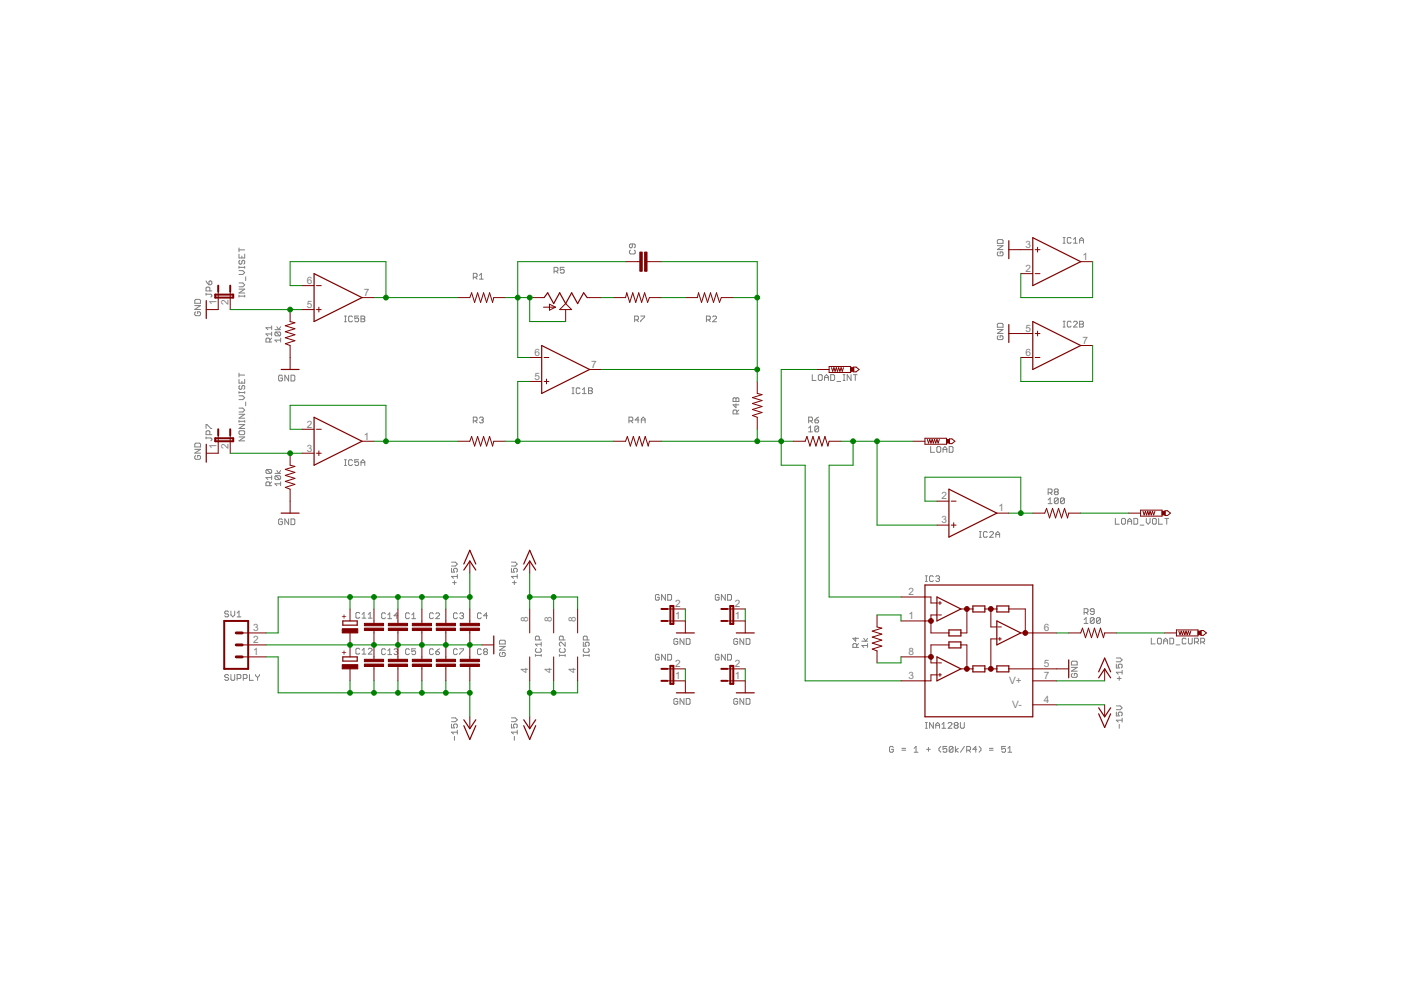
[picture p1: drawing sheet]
<svg xmlns="http://www.w3.org/2000/svg" width="297mm" height="210mm" viewBox="0 0 297 210" stroke-linecap="round" stroke-linejoin="round" font-family="sans-serif">
<defs><g id="words">
<g font-size="2.4" fill="#808080">
<text x="217.4" y="52.6">3</text>
<text x="217.4" y="57.7">2</text>
<text x="229.5" y="55.1">1</text>
<text x="45.9" y="64.6" transform="rotate(-90 45.9 64.6)">1</text>
<text x="48.5" y="64.6" transform="rotate(-90 48.5 64.6)">2</text>
<text x="65.1" y="65.3">5</text>
<text x="65.1" y="60.2">6</text>
<text x="77.1" y="62.7">7</text>
<text x="217.4" y="70.4">5</text>
<text x="113.3" y="75.4">6</text>
<text x="125.4" y="78">7</text>
<text x="217.4" y="75.4">6</text>
<text x="229.5" y="72.9">7</text>
<text x="113.3" y="80.5">5</text>
<text x="45.9" y="95.1" transform="rotate(-90 45.9 95.1)">1</text>
<text x="48.5" y="95.1" transform="rotate(-90 48.5 95.1)">2</text>
<text x="65.1" y="95.7">3</text>
<text x="65.1" y="90.7">2</text>
<text x="77.1" y="93.2">1</text>
<text x="199.6" y="105.9">2</text>
<text x="199.6" y="111">3</text>
<text x="211.7" y="108.4">1</text>
<text x="111.9" y="131.9" transform="rotate(-90 111.9 131.9)">8</text>
<text x="117" y="131.9" transform="rotate(-90 117 131.9)">8</text>
<text x="122.1" y="131.9" transform="rotate(-90 122.1 131.9)">8</text>
<text x="143.1" y="131.3">1</text>
<text x="143.1" y="128.8">2</text>
<text x="155.8" y="131.3">1</text>
<text x="155.8" y="128.8">2</text>
<text x="192.6" y="126.2">2</text>
<text x="192.6" y="131.3">1</text>
<text x="53.7" y="136.4">2</text>
<text x="53.7" y="133.8">3</text>
<text x="221.3" y="133.8">6</text>
<text x="53.7" y="138.9">1</text>
<text x="111.9" y="142.8" transform="rotate(-90 111.9 142.8)">4</text>
<text x="117" y="142.8" transform="rotate(-90 117 142.8)">4</text>
<text x="122.1" y="142.8" transform="rotate(-90 122.1 142.8)">4</text>
<text x="143.1" y="144">1</text>
<text x="143.1" y="141.5">2</text>
<text x="155.8" y="144">1</text>
<text x="155.8" y="141.5">2</text>
<text x="192.6" y="144">3</text>
<text x="192.6" y="138.9">8</text>
<text x="221.3" y="141.5">5</text>
<text x="221.3" y="144">7</text>
<text x="214" y="145.1">V+</text>
<text x="221.3" y="149.1">4</text>
<text x="214.6" y="150.2">V-</text>
</g>
<g font-size="2" fill="#800000">
<text x="73.6" y="131.2" transform="rotate(-90 73.6 131.2)">+</text>
<text x="73.6" y="138.9" transform="rotate(-90 73.6 138.9)">+</text>
</g>
</g></defs>
<g fill="none" stroke="#808080" stroke-width=".21">
<path d="M43.7 59.6l.6 .8M44.3 59.8l.4-.2 .2 .2v.4l-.2 .2h-.4zM50.7 53.9v.8h1.2v-.8M50.7 52.6v.8M50.7 56.5v.4M50.7 60h.8l.4 .4-.4 .4h-.8M50.7 57.4h.8l.4 .4-.4 .4h-.8M50.7 56.7h1.2M50.7 53h1.2M50.9 55.2l-.2 .2v.4l.2 .2 .4-.2v-.4l.2-.2 .4 .2v.4l-.2 .2M51.3 54.3v.4M51.9 56.5v.4"/>
<path d="M52.1 58.7v.8M100.4 58.8h.5l.3-.2v-.4l-.3-.2h-.5v1.2M100.8 58.8l.4 .4M101.6 58.4l.5-.4v1.2M101.6 59.2h.9M117.5 57.5h.6l.2-.2v-.4l-.2-.2h-.6v1.2M117.9 57.5l.4 .4M119.6 56.7h-.8v.6l.6-.2 .2 .2v.4l-.2 .2h-.4l-.2-.2M133.7 53l-.2 .2v.5l.2 .1h.8l.2-.1v-.5l-.2-.2M134.1 51.7v.6l-.2 .2-.4-.2v-.4l.2-.2h.8l.2 .2v.4l-.2 .2M211.5 52.1h1.2l-1.2 .8h1.2M211.6 50.8h.9l.2 .2v.6h-1.2v-.6z"/>
<path d="M211.6 53.4l-.1 .2v.4l.1 .2h.9l.2-.2v-.4l-.2-.2h-.5v.4M225.4 51.6h.4M225.4 50.4h.4M225.6 50.4v1.2M227.1 50.5l-.2-.1h-.4l-.2 .1v.9l.2 .2h.4l.2-.2M227.6 51.6h.8M227.6 50.8l.4-.4v1.2M228.9 51.6v-.8l.4-.4 .4 .4v.8M228.9 50.9h.8M41.3 64.8h1.2l-1.2 .8h1.2M41.5 66.1l-.2 .2v.4l.2 .2h.8l.2-.2v-.4l-.2-.2h-.4v.4M41.5 63.5h.8l.2 .2v.6h-1.2v-.6z"/>
<path d="M43.7 62.4h1l.2 .2-.2 .4M43.7 62.2v.4M44.5 61.7v-.6l-.2-.2h-.4l-.2 .2v.6h1.2M50.7 62.8h1.2M50.7 62.6v.4M50.7 79.1v.8M50.7 61.3h1.2l-1.2 .8h1.2M50.7 79.5h1.2M51.9 62.6v.4M57.2 72.5v-.6l-.2-.2h-.4l-.2 .2v.6h1.2M57.6 69.1v.8M57.6 70.4v.8"/>
<path d="M57.6 71.7l-.4 .4M57.6 70.8h-1.2l.4 .4M57.6 69.5h-1.2l.4 .4M58.3 69.9h1.2M58.5 70.4h.8l.2 .2v.4l-.2 .2M58.5 70.4l-.2 .2v.4l.2 .2h.8M58.5 70.4l.8 .8M58.7 69.3l.4 .6 .4-.6M59.5 71.7v.8M59.5 72.1h-1.2l.4 .4M59.9 79.8l-.2-.3h-.4l-.2 .3v.8l.2 .2h.4l.2-.2v-.4h-.4M61.2 79.5v1.3l-.8-1.3v1.3"/>
<path d="M61.7 79.5h.6l.2 .3v.8l-.2 .2h-.6zM73 67h.4M73 68.2h.4M73.2 67v1.2M74.7 67.2l-.2-.2h-.4l-.2 .2v.8l.2 .2h.4l.2-.2M76 67h-.8v.6l.4-.2 .4 .2v.4l-.2 .2h-.4l-.2-.2M76.5 67h.7l.1 .2-.1 .4 .1 .4-.1 .2h-.7zM76.5 67.6h.7M134.6 67.8h.5l.3-.2v-.4l-.3-.2h-.5v1.2M135 67.8l.4 .4M135.8 67h.9v.2l-.9 .8v.2M149.8 67.8h.6l.2-.2v-.4l-.2-.2h-.6v1.2"/>
<path d="M150.2 67.8l.4 .4M151.1 67.2l.2-.2h.4l.2 .2v.2l-.8 .8h.8M172.2 79.4v1.3h.8M173.5 79.7l.2-.3h.4l.2 .3v.8l-.2 .2h-.4l-.2-.2zM176.1 79.4h.6l.3 .3v.8l-.3 .2h-.6zM178.8 79.4h.4M179 79.4v1.3M180.4 79.4v1.3l-.8-1.3v1.3M180.9 79.4h.8M181.3 79.4v1.3M211.5 69.9h1.2l-1.2 .8h1.2M211.6 71.2l-.1 .2v.4l.1 .2h.9l.2-.2v-.4l-.2-.2h-.5v.4"/>
<path d="M211.6 68.6h.9l.2 .2v.6h-1.2v-.6zM225.4 69.3h.4M225.4 68.1h.4M225.6 68.1v1.2M227.1 68.3l-.2-.2h-.4l-.2 .2v.8l.2 .2h.4l.2-.2M227.6 68.3l.2-.2h.4l.2 .2v.2l-.8 .8h.8M228.9 68.1h.6l.2 .2-.2 .4 .2 .4-.2 .2h-.6zM228.9 68.7h.6M41.3 95.3h1.2l-1.2 .8h1.2M41.5 94h.8l.2 .2v.6h-1.2v-.6zM41.5 96.6l-.2 .2v.4l.2 .2h.8l.2-.2v-.4l-.2-.2h-.4v.4M43.7 90.8v-.8h.2l.8 .8h.2"/>
<path d="M43.7 92.9h1l.2 .1-.2 .5M43.7 92.6v.4M44.5 92.2v-.7l-.2-.2h-.4l-.2 .2v.7h1.2M50.7 80.4v.8h1.2v-.8M50.7 83v.4M50.7 89.1v.4M50.7 92.6h1.2l-1.2 .9h1.2M50.7 90h1.2l-1.2 .8h1.2M50.7 89.3h1.2M50.7 87.8h1.2l-1.2 .9h1.2M50.7 86.5h.8l.4 .5-.4 .4h-.8M50.7 83.9h.8l.4 .4-.4 .4h-.8"/>
<path d="M50.7 83.2h1.2M50.9 81.7l-.2 .2v.4l.2 .2 .4-.2v-.4l.2-.2 .4 .2v.4l-.2 .2M50.9 91.3h.8l.2 .2v.4l-.2 .3h-.8l-.2-.3v-.4zM51.3 80.8v.4M51.9 83v.4M51.9 89.1v.4M52.1 85.2v.8M56.6 99.5l-.2 .3v.4l.2 .2h.8M56.6 99.5h.8l.2 .3v.4l-.2 .2M56.6 99.5l.8 .9M58.7 99.8l.4 .6 .4-.6M73 98.7h.4"/>
<path d="M73 97.5h.4M73.2 97.5v1.2M74.7 97.7l-.2-.2h-.4l-.2 .2v.8l.2 .2h.4l.2-.2M76 97.5h-.8v.6l.4-.2 .4 .2v.4l-.2 .2h-.4l-.2-.2M76.5 98.7v-.8l.4-.4 .4 .4v.8M76.5 98.1h.8M100.4 89.2h.5l.3-.2v-.4l-.3-.2h-.5v1.3M100.8 89.2l.4 .5M101.6 88.6l.3-.2h.4l.2 .2-.2 .4M102.1 89h.2M102.3 89l.2 .2-.2 .5h-.4l-.3-.2M121.3 83.5h.4"/>
<path d="M121.3 82.2h.4M121.5 82.2v1.3M123 82.4l-.2-.2h-.4l-.2 .2v.8l.2 .3h.4l.2-.3M123.5 83.5h.8M123.5 82.6l.4-.4v1.3M124.8 82.2h.6l.2 .2-.2 .4 .2 .4-.2 .3h-.6zM124.8 82.8h.6M133.3 89.2h.7l.2-.2v-.4l-.2-.2h-.7v1.3M133.8 89.2l.4 .5M135.5 89h-.8l.6-.6v1.3M136 89.7v-.9l.4-.4 .4 .4v.9M136 89h.8"/>
<path d="M155.6 84.3l.4 .2 .4-.2 .3 .2v.6h-1.3v-.6zM156 85.6v.8l-.6-.6h1.3M156 84.5v.6M156.2 87.8v-.7l-.2-.2h-.4l-.2 .2v.7h1.3M156.7 86.9l-.5 .4M171.4 90.7l.5-.4v1.3M171.4 91.6h.9M171.4 89.2h.7l.2-.2v-.4l-.2-.2h-.7v1.3M171.9 89.2l.4 .5M172.8 89h.6l.2 .5-.2 .2h-.4l-.2-.2zM173.6 90.6v.8l-.2 .2h-.4l-.2-.2M173.6 90.6l-.2-.3h-.4l-.2 .3v.8"/>
<path d="M173.6 90.6l-.8 .8M173.6 88.4l-.8 .6M174.8 80.7v-.8l.4-.5 .4 .5v.8M174.8 80.1h.8M177.4 80.9h.8M178.8 80.7h.4M197.3 94.7v1.2h.8M198.6 94.9l.2-.2h.4l.3 .2v.8l-.3 .2h-.4l-.2-.2zM199.9 95.9v-.8l.4-.4 .4 .4v.8M199.9 95.3h.8M201.3 94.7h.6l.2 .2v.8l-.2 .2h-.6zM57.2 103v-.6l-.2-.2h-.4l-.2 .2v.6h1.2"/>
<path d="M57.6 102.2l-.4 .4M57.6 101.3h-1.2l.4 .4M57.6 100.9v.8M58.3 100.4h1.2M58.5 100.9h.8l.2 .2v.4l-.2 .2M58.5 100.9l-.2 .2v.4l.2 .2h.8M58.5 100.9l.8 .8M59.5 102.6h-1.2l.4 .4M59.5 102.2v.8M59.9 110.2l-.2-.2h-.4l-.2 .2v.8l.2 .2h.4l.2-.2v-.4h-.4M61.2 110v1.2l-.8-1.2v1.2M61.7 110h.6l.2 .2v.8l-.2 .2h-.6z"/>
<path d="M95.7 119.2h.9l.4 .4-.4 .4h-.9M108.4 119.2h.9l.4 .4-.4 .4h-.9M207.6 113.9h.4M207.6 112.7h.4M207.8 112.7v1.2M209.3 112.9l-.2-.2h-.4l-.2 .2v.8l.2 .2h.4l.2-.2M209.8 112.9l.2-.2h.4l.2 .2v.2l-.8 .8h.8M211.1 113.9v-.8l.4-.4 .4 .4v.8M211.1 113.3h.8M222.2 106l.5-.4v1.2M222.2 106.8h.9M222.2 104.5h.6l.3-.2v-.4l-.3-.2h-.6v1.2"/>
<path d="M222.7 104.5l.4 .4M223.8 104.3l-.3-.2 .3-.4h.4l.2 .2-.2 .4M223.8 104.3l-.3 .2 .3 .4h.4l.2-.2-.2-.4M223.8 104.3h.4M224.4 105.8v.8l-.2 .2h-.4l-.3-.2M224.4 105.8l-.2-.2h-.4l-.3 .2v.8M224.4 105.8l-.9 .8M225.7 105.8v.8l-.2 .2h-.4l-.2-.2M225.7 105.8l-.2-.2h-.4l-.2 .2v.8M225.7 105.8l-.8 .8M236.5 109.9v1.2h.8M237.8 110.1l.2-.2h.4l.2 .2v.8l-.2 .2h-.4l-.2-.2z"/>
<path d="M239.1 111.1v-.8l.4-.4 .4 .4v.8M239.1 110.5h.8M240.4 109.9h.6l.2 .2v.8l-.2 .2h-.6zM241.7 111.3h.8M243 109.9v.8l.4 .4 .4-.4v-.8M244.3 110.1l.2-.2h.4l.3 .2v.8l-.3 .2h-.4l-.2-.2zM245.7 109.9v1.2h.8M247 109.9h.8M247.4 109.9v1.2M48.5 129.8l-.2-.2h-.4l-.3 .2 .3 .4h.4l.2 .2-.2 .4h-.4l-.3-.2M49 129.6v.8l.4 .4 .4-.4v-.8M50.3 130l.4-.4v1.2"/>
<path d="M50.3 130.8h.8M76.3 130l-.2-.1h-.5l-.1 .1v.9l.1 .2h.5l.2-.2M76.3 137.7l-.2-.2h-.5l-.1 .2v.8l.1 .2h.5l.2-.2M76.8 131.1h.8M76.8 130.3l.4-.4v1.2M76.8 137.9l.4-.4v1.2M76.8 138.7h.8M78.1 131.1h.8M78.1 130.3l.4-.4v1.2M78.1 137.7l.2-.2h.4l.2 .2v.2l-.8 .8h.8M81.7 130.2l-.2-.3h-.4l-.2 .3v.8l.2 .2h.4l.2-.2M81.7 137.8l-.2-.2h-.4l-.2 .2v.8l.2 .2h.4l.2-.2"/>
<path d="M82.2 131.2h.8M82.2 138.8h.8M82.2 138l.4-.4v1.2M82.2 130.4l.4-.5v1.3M83.5 137.8l.2-.2h.4l.2 .2-.2 .4M83.9 138.2h.2M84.1 138.2l.2 .2-.2 .4h-.4l-.2-.2M84.3 130.6h-.8l.6-.7v1.3M86.8 130.2l-.2-.3h-.4l-.2 .3v.8l.2 .2h.4l.2-.2M86.8 137.8l-.2-.2h-.4l-.2 .2v.8l.2 .2h.4l.2-.2M87.3 131.2h.8M87.3 130.4l.4-.5v1.3"/>
<path d="M88.1 137.6h-.8v.6l.6-.2 .2 .2v.4l-.2 .2h-.4l-.2-.2M91.9 130.2l-.2-.3h-.4l-.2 .3v.8l.2 .2h.4l.2-.2M91.9 137.8l-.2-.2h-.4l-.2 .2v.8l.2 .2h.4l.2-.2M92.4 130.2l.2-.3h.4l.2 .3v.2l-.8 .8h.8M92.4 138.2h.6l.2 .4-.2 .2h-.4l-.2-.2zM93.2 137.6l-.8 .6M95.7 120.5v.8h.7l-.2-.4 .2-.4h.4l.2 .2v.4l-.2 .2M95.9 123.5h.9M96.4 123.1v.8M97 122.2h-1.3l.5 .4M97 121.8v.8M97 130.2l-.2-.3h-.4l-.2 .3v.8l.2 .2h.4l.2-.2"/>
<path d="M97 137.8l-.2-.2h-.4l-.2 .2v.8l.2 .2h.4l.2-.2M97.5 130.2l.2-.3h.4l.2 .3-.2 .4M97.5 137.6h.8v.2l-.8 .8v.2M97.9 130.6h.2M98.1 130.6l.2 .2-.2 .4h-.4l-.2-.2M102 130.2l-.2-.3h-.4l-.2 .3v.8l.2 .2h.4l.2-.2M102 137.8l-.2-.2h-.4l-.2 .2v.8l.2 .2h.4l.2-.2M102.7 138.2l-.2-.2 .2-.4h.4l.3 .2-.3 .4M102.7 138.2l-.2 .2 .2 .4h.4l.3-.2-.3-.4M102.7 138.2h.4M103.4 130.6h-.9l.6-.7v1.3M105.9 135.9l.2-.2h.8l.2 .2v.6h-1.2z"/>
<path d="M105.9 137.1h1.2l-1.2 .8h1.2M106.1 138.3l-.2 .3v.4l.2 .2h.8l.2-.2v-.4l-.2-.3h-.4v.5M108.4 120.5v.8h.7l-.2-.4 .2-.4h.4l.2 .2v.4l-.2 .2M108.6 123.5h.9M109.1 123.1v.8M109.7 122.2h-1.3l.5 .4M109.7 121.8v.8M113.5 139h1.2M113.5 138.8v.4M113.7 137.5l-.2 .2v.4l.2 .2h.8l.2-.2v-.4l-.2-.2M114.3 135.7v-.6l-.2-.2h-.4l-.2 .2v.6h1.2M114.7 136.2v.8"/>
<path d="M114.7 138.8v.4M114.7 136.6h-1.2l.4 .4M118.6 139h1.2M118.6 138.8v.4M118.8 137.5l-.2 .2v.4l.2 .2h.8l.2-.2v-.4l-.2-.2M119.4 135.7v-.6l-.2-.2h-.4l-.2 .2v.6h1.2M119.8 136.2v.8l-.8-.8-.4 .2v.4l.2 .2M119.8 138.8v.4M123.7 139h1.2M123.7 136.2v.8h.6l-.2-.4 .2-.4h.4l.2 .2v.4l-.2 .2M123.7 138.8v.4M123.9 137.5l-.2 .2v.4l.2 .2h.8l.2-.2v-.4l-.2-.2"/>
<path d="M124.5 135.7v-.6l-.2-.2h-.4l-.2 .2v.6h1.2M124.9 138.8v.4M139.8 126.2l-.2-.2h-.5l-.1 .2v.9l.1 .2h.5l.2-.2v-.5h-.4M139.8 138.9l-.2-.2h-.5l-.1 .2v.8l.1 .3h.5l.2-.3v-.4h-.4M141.1 126v1.3l-.8-1.3v1.3M141.1 138.7v1.3l-.8-1.3v1.3M141.6 126h.6l.2 .2v.9l-.2 .2h-.6zM141.6 138.7h.6l.2 .2v.8l-.2 .3h-.6zM143.7 135.6l-.2-.2h-.4l-.2 .2v.8l.2 .2h.4l.2-.2v-.4h-.4M145 135.4v1.2l-.8-1.2v1.2M145.5 135.4h.6l.2 .2v.8l-.2 .2h-.6zM152.5 126.2l-.2-.2h-.5l-.1 .2v.9l.1 .2h.5l.2-.2v-.5h-.4"/>
<path d="M152.5 138.9l-.2-.2h-.5l-.1 .2v.8l.1 .3h.5l.2-.3v-.4h-.4M153.8 126v1.3l-.8-1.3v1.3M153.8 138.7v1.3l-.8-1.3v1.3M154.3 126h.6l.2 .2v.9l-.2 .2h-.6zM154.3 138.7h.6l.2 .2v.8l-.2 .3h-.6zM156.4 135.6l-.2-.2h-.4l-.2 .2v.8l.2 .2h.4l.2-.2v-.4h-.4M157.7 135.4v1.2l-.8-1.2v1.2M158.2 135.4h.6l.2 .2v.8l-.2 .2h-.6zM181.4 135.1v.9l-.6-.7h1.2M181.6 137.3v-.6l-.2-.2h-.4l-.2 .2v.6h1.2M182 136.5l-.4 .4M182.7 136h1.2"/>
<path d="M183.1 135.3l.4 .7 .4-.7M183.9 136.9h-1.2l.4 .4M183.9 136.5v.8M196.2 123.3h.4M196.2 122.1h.4M196.4 122.1v1.2M197.9 122.3l-.2-.2h-.4l-.2 .2v.8l.2 .2h.4l.2-.2M198.4 122.3l.2-.2h.4l.2 .2-.2 .4M198.8 122.7h.2M199 122.7l.2 .2-.2 .4h-.4l-.2-.2M229.8 131.4l.5-.4v1.2M229.8 132.2h.9"/>
<path d="M229.8 129.9h.7l.2-.2v-.4l-.2-.2h-.7v1.2M230.3 129.9l.4 .4M232 131.2v.8l-.2 .2h-.4l-.2-.2M232 129.7h-.6l-.2-.2 .2-.4h.4l.2 .2v.8l-.2 .2h-.4l-.2-.2M232 131.2l-.2-.2h-.4l-.2 .2v.8M232 131.2l-.8 .8M233.3 131.2v.8l-.2 .2h-.4l-.2-.2M233.3 131.2l-.2-.2h-.4l-.2 .2v.8M233.3 131.2l-.8 .8M236.7 139.5h.8l.4 .4-.4 .4h-.8M244.1 135.3v1.2h.8M245.4 135.5l.2-.2h.4l.2 .2v.8l-.2 .2h-.4l-.2-.2z"/>
<path d="M246.7 136.5v-.8l.4-.4 .4 .4v.8M246.7 135.9h.8M248 135.3h.6l.2 .2v.8l-.2 .2h-.6zM249.3 136.7h.8M251.5 135.5l-.2-.2h-.5l-.1 .2v.8l.1 .2h.5l.2-.2M252 135.3v1l.2 .2h.4l.2-.2v-1M253.3 136.1h.6l.2-.2v-.4l-.2-.2h-.6v1.2M253.7 136.1l.4 .4M254.6 136.1h.6l.2-.2v-.4l-.2-.2h-.6v1.2M255 136.1l.4 .4M48.5 143.2l-.2-.2h-.4l-.3 .2 .3 .4h.4l.2 .2-.2 .5h-.4l-.3-.3M49 143v1l.2 .3h.4l.2-.3v-1"/>
<path d="M50.3 143.8h.6l.2-.2v-.4l-.2-.2h-.6v1.3M51.6 143.8h.6l.2-.2v-.4l-.2-.2h-.6v1.3M52.9 143v1.3h.8M54.2 143v.2l.4 .4M54.6 143.6v.7M55 143v.2l-.4 .4M95.7 153.5v.8h.7l-.2-.4 .2-.4h.4l.2 .2v.4l-.2 .2M95.7 152.2h.9l.4 .4-.4 .4h-.9M96.4 156.1v.9M97 155.2h-1.3l.5 .4M97 154.8v.8M108.4 153.5v.8h.7l-.2-.4 .2-.4h.4l.2 .2v.4l-.2 .2"/>
<path d="M108.4 152.2h.9l.4 .4-.4 .4h-.9M109.1 156.1v.9M109.7 154.8v.8M109.7 155.2h-1.3l.5 .4M143.7 148.3l-.2-.2h-.4l-.2 .2v.8l.2 .2h.4l.2-.2v-.4h-.4M145 148.1v1.2l-.8-1.2v1.2M145.5 148.1h.6l.2 .2v.8l-.2 .2h-.6zM156.4 148.3l-.2-.2h-.4l-.2 .2v.8l.2 .2h.4l.2-.2v-.4h-.4M157.7 148.1v1.2l-.8-1.2v1.2M158.2 148.1h.6l.2 .2v.8l-.2 .2h-.6zM189.4 158.5l-.2-.2h-.4l-.2 .2v.8l.2 .2h.4l.2-.2v-.4h-.4M191.2 159.1h.8"/>
<path d="M191.2 158.7h.8M193.8 159.5h.8M193.8 158.7l.4-.4v1.2M196.2 154.4h.4M196.2 153.2h.4M196.4 153.2v1.2M196.4 158.9h.9M196.8 158.5v.8M197.9 153.2v1.2l-.8-1.2v1.2M198.4 154.4v-.8l.4-.4 .4 .4v.8M198.4 153.8h.8M199.5 158.3l-.4 .4v.4l.4 .4"/>
<path d="M199.7 154.4h.8M199.7 153.6l.4-.4v1.2M200.7 158.3h-.8v.6l.4-.2 .4 .2v.4l-.1 .2h-.4l-.3-.2M201 153.4l.2-.2h.4l.2 .2v.2l-.8 .8h.8M202.1 158.5l-.2-.2h-.5l-.1 .2v.8M202.1 158.5v.8l-.2 .2h-.5l-.1-.2M202.1 158.5l-.8 .8M202.5 153.8l-.2 .2 .2 .4h.4l.2-.2-.2-.4M202.5 153.8l-.2-.2 .2-.4h.4l.2 .2-.2 .4M202.5 153.8h.4M202.6 158.3v1.2M203.2 158.7l-.6 .4 .6 .4"/>
<path d="M203.6 153.2v1l.2 .2h.4l.2-.2v-1M204.5 158.3l-.9 1.2M205 159.1h.6l.2-.2v-.4l-.2-.2h-.6v1.2M205.4 159.1l.4 .4M207.1 158.9h-.8l.6-.6v1.2M207.6 158.3l.4 .4v.4l-.4 .4M209.8 159.1h.8M209.8 158.7h.8M213.2 158.3h-.8v.6l.4-.2 .4 .2v.4l-.2 .2h-.4l-.2-.2M213.7 159.5h.8M213.7 158.7l.4-.4v1.2M227.2 140.4l.2-.2h.8l.2 .2v.6h-1.2z"/>
<path d="M227.2 141.5h1.2l-1.2 .8h1.2M227.4 142.8l-.2 .2v.4l.2 .2h.8l.2-.2v-.4l-.2-.2h-.4v.4M236.7 140.8v.8h.6l-.2-.4 .2-.4h.4l.2 .2v.4l-.2 .2M236.7 151v.8h.6l-.2-.4 .2-.4h.4l.2 .2v.4l-.2 .2M236.7 149.7h.8l.4 .4-.4 .4h-.8M236.9 143.8h.8M237.3 143.4v.9M237.3 153.6v.8M237.9 142.5h-1.2l.4 .4M237.9 142.1v.8M237.9 152.3v.8M237.9 152.7h-1.2l.4 .4"/>
</g>
<g fill="none" stroke="#800000" stroke-width=".21">
<path d="M132.6 55.5h3.1M137.2 55.5h3M213.9 52.9h5.1M216.4 58h2.6M219.5 52.9h1M219.5 58h1M220 52.4v1M229.1 55.5h2.6M46.3 61.8v3.8h-2.6M48.8 61.8v3.8M61.5 65.6v2.6l1 .2-2 .7 2 .6-2 .6 2 .7-2 .6 2 .6-2 .7 1 .4v5M64.1 65.6h2.5"/>
<path d="M64.1 60.6h2.5M67.1 65.6h1M67.1 60.6h1M67.6 65.1v1M76.8 63.1h2.5M97.1 63.1h2.5l.4-1 .6 2 .7-2 .6 2 .6-2 .7 2 .6-2 .6 2 .3-1h2.5M112.3 63.1h3.1M112.3 75.8h2.6M115.2 65.1h2.6M115.4 75.8h1M116.5 64.5l1.3 .6-1.3 .7zM119.9 64.4l1.3 1.2h-2.5z"/>
<path d="M119.9 65.6v2.6M124.5 63.1h3.1M125 78.3h2.6M130.1 63.1h2.5l.3-1 .6 2 .7-2 .6 2 .6-2 .6 2 .7-2 .6 2 .4-1h2.5M145.3 63.1h2.5l.3-1 .6 2 .7-2 .6 2 .6-2 .7 2 .6-2 .6 2 .4-1h2.6M173.2 78.3h2.6M175.8 77.7h4.6v1.3h-4.6zM176.3 78l.3 .7 .2-.7 .3 .7 .2-.7 .3 .7 .2-.7 .3 .7 .2-.7 .3 .7 .2-.7M181 77.8h.5l.6 .5-.6 .5h-.5zM213.9 70.7h5.1M216.4 75.8h2.6M219.5 70.7h1"/>
<path d="M219.5 75.8h1M220 70.2v1M229.1 73.3h2.6M46.3 92.3v3.8h-2.6M48.8 92.3v3.8M61.5 96.1v2.5l1 .3-2 .6 2 .7-2 .6 2 .6-2 .7 2 .6-2 .6 1 .4v5.1M64.1 96.1h2.5M64.1 91h2.5M67.1 96.1h1M67.1 91h1M67.6 95.6v1M76.8 93.6h2.5"/>
<path d="M97.1 93.6h2.5l.4-1.1 .6 2.1 .7-2.1 .6 2.1 .6-2.1 .7 2.1 .6-2.1 .6 2.1 .3-1h2.5M112.3 80.9h2.6M115.4 80.9h1M115.9 80.4v1M130.1 93.6h2.5l.4-1.1 .6 2.1 .7-2.1 .6 2.1 .7-2.1 .6 2.1 .6-2.1 .6 2.1 .3-1h2.5M160.5 80.9v2.5l1.1 .3-2.1 .6 2.1 .6-2.1 .7 2.1 .6-2.1 .6 2.1 .7-2.1 .6 1 .4v2.5M168.2 93.6h2.5l.4-1.1 .6 2.1 .7-2.1 .6 2.1 .6-2.1 .7 2.1 .6-2.1 .6 2.1 .3-1h2.5M193.6 93.6h2.5M196.1 92.9h4.6v1.3h-4.6zM196.6 93.2l.3 .7 .2-.7 .3 .7 .2-.7 .3 .7 .2-.7 .3 .7 .2-.7 .3 .7 .3-.7M201.3 93h.5l.7 .6-.7 .5h-.5zM99.6 119v2.5"/>
<path d="M112.3 119v2.5M198.6 111.3h2.6M198.6 106.3h2.6M201.7 111.3h1M201.7 106.3h1M202.2 110.8v1M211.3 108.8h2.6M219 108.8h2.5l.4-1 .6 2 .7-2 .6 2 .6-2 .7 2 .6-2 .6 2 .3-1h2.5M239.3 108.8h2.5M241.8 108.2h4.6v1.2h-4.6zM242.3 108.4l.3 .8 .2-.8 .3 .8 .3-.8 .2 .8 .2-.8 .3 .8 .2-.8 .3 .8 .3-.8M247 108.3h.5l.7 .5-.7 .5h-.5z"/>
<path d="M51.4 134.2h5M51.4 136.7h5M51.4 139.3h5M74.2 129.1v2.6M74.2 134.2v5.1M79.3 129.1v3.1M79.3 133.7v6.1M84.4 129.1v3.1M84.4 133.7v6.1M89.5 129.1v3.1M89.5 133.7v6.1M94.5 129.1v3.1"/>
<path d="M94.5 133.7v6.1M99.6 129.1v3.1M99.6 133.7v6.1M102.2 136.7h2.5M112.3 129.1v5.1M112.3 139.3v5.1M117.4 129.1v5.1M117.4 139.3v5.1M122.5 129.1v5.1M122.5 139.3v5.1M141.5 131.7h3.8v2.5M141.5 129.1h3.8"/>
<path d="M154.2 131.7h3.8v2.5M154.2 129.1h3.8M185.9 130.4v2.5l1.1 .3-2.1 .6 2.1 .7-2.1 .6 2.1 .6-2.1 .7 2.1 .6-2.1 .6 1 .4v2.5M191 126.6h6.4v1.2h1.2M191 131.7h6.4M191 139.3h6.4M198.6 130.4h-1.2v3.8h3.8M199 127.8h.6M199 130.4h.6M199.3 127.5v.7M201.2 136.7h-3.8v3.8h1.2M203.7 129.1h2.6"/>
<path d="M203.7 136.7h1.3v5.1M205 129.1v5.1h-1.3M208.8 129.1h2.5M210.1 129.1v3.8h1.2M211.3 135.5h-1.2v6.3M211.7 135.5h.6M211.7 132.9h.6M212 135.1v.7M213.9 129.1h3.5v5.1M216.4 134.2h7.6M226.6 134.2h2.5l.4-1 .6 2 .7-2 .6 2 .7-2 .6 2 .6-2 .7 2 .2-1h2.5M246.9 134.2h2.5"/>
<path d="M249.4 133.6h4.6v1.2h-4.6zM249.9 133.8l.3 .8 .2-.8 .3 .8 .3-.8 .2 .8 .3-.8 .2 .8 .3-.8 .2 .8 .3-.8M254.6 133.7h.5l.7 .5-.7 .5h-.5zM74.2 141.8v2.6M79.3 141.3v3.1M84.4 141.3v3.1M89.5 141.3v3.1M94.5 141.3v3.1M99.6 141.3v3.1M99.6 152v2.5M112.3 152v2.5M141.5 141.8h3.8"/>
<path d="M141.5 144.4h3.8v2.5M154.2 141.8h3.8M154.2 144.4h3.8v2.5M198.6 143.1h-1.2v1.3h-6.4M199 140.5h.6M199 143.1h.6M199.3 142.8v.6M203.7 141.8h2.6M208.8 141.8h2.5M213.9 141.8h12.7M219 144.4h5M219 149.4h5"/>
<path d="M234.2 141.8v2.6M234.2 149.4v2.6"/>
</g>
<g fill="none" stroke="#800000" stroke-width=".25">
<path d="M66.6 58l10.2 5.1-10.2 5.1zM213.9 51v3.8M219 50.4l10.1 5.1-10.1 5.1zM43.7 63.7v3.8M59.6 78.3h3.8M114.9 73.3l10.1 5-10.1 5.1zM115.4 63.1l.7-1 1.3 2.3 1.3-2.3 1.2 2.3 1.3-2.3 1.3 2.3 1.2-2.3 .8 1M213.9 68.8v3.8M219 68.2l10.1 5.1-10.1 5zM43.7 94.2v3.8M66.6 88.5l10.2 5.1-10.2 5zM59.6 108.8h3.8"/>
<path d="M98.3 119.6l1.3-2.9 1.3 2.9M111 119.6l1.3-2.9 1.3 2.9M201.2 103.7l10.1 5.1-10.1 5.1zM72.7 131.7h3v.8h-3zM72.7 139.3h3v.9h-3zM98.3 120.9l1.3-1.9 1.3 1.9M104.7 134.8v3.8M111 120.9l1.3-1.9 1.3 1.9M143.4 134.2h3.8M156.1 134.2h3.8M196.1 124h22.9v28h-22.9zM198.6 126.6l5.1 2.5-5.1 2.6z"/>
<path d="M198.6 139.3l5.1 2.5-5.1 2.6zM201.2 133.6h2.5v1.2h-2.5zM201.2 136.1h2.5v1.3h-2.5zM206.3 128.5h2.5v1.3h-2.5zM211.3 128.5h2.6v1.3h-2.6zM211.3 131.7l5.1 2.5-5.1 2.5zM226.6 139.9v3.8M98.3 152.6l1.3 1.9 1.3-1.9M98.3 153.9l1.3 2.9 1.3-2.9M111 152.6l1.3 1.9 1.3-1.9M111 153.9l1.3 2.9 1.3-2.9M143.4 146.9h3.8"/>
<path d="M156.1 146.9h3.8M206.3 141.2h2.5v1.3h-2.5zM211.3 141.2h2.6v1.3h-2.6zM232.9 143.7l1.3-1.9 1.3 1.9M232.9 142.5l1.3-3 1.3 3M232.9 150.1l1.3 1.9 1.3-1.9M232.9 151.3l1.3 2.9 1.3-2.9"/>
</g>
<g fill="#800000" stroke="#800000" stroke-width=".21">
<circle cx="205" cy="129.1" r=".51"/>
<circle cx="210.1" cy="129.1" r=".51"/>
<circle cx="217.4" cy="134.2" r=".51"/>
<circle cx="205" cy="141.8" r=".51"/>
<circle cx="197.4" cy="139.3" r=".51"/>
<circle cx="197.4" cy="131.7" r=".51"/>
<circle cx="210.1" cy="141.8" r=".51"/>
</g>
<g fill="none" stroke="#800000" stroke-width=".42">
<path d="M45.6 62.5h3.8v.6h-3.8zM46.3 60.6v1.2M48.8 60.6v1.2M45.6 92.9h3.8v.7h-3.8zM46.3 91v1.3M48.8 91v1.3M47.5 131.7h5.1v10.1h-5.1zM140.2 131.7h1.3M140.2 129.1h1.3M142.1 128.5h.7v3.8h-.7zM152.9 131.7h1.3M152.9 129.1h1.3"/>
<path d="M154.8 128.5h.7v3.8h-.7zM140.2 141.8h1.3M140.2 144.4h1.3M142.1 141.2h.7v3.8h-.7zM152.9 141.8h1.3M152.9 144.4h1.3M154.8 141.2h.7v3.8h-.7z"/>
</g>
<g fill="#800000" stroke="#800000" stroke-width=".21">
<path d="M82.3 133.2h4.1v.5h-4.1z"/>
<path d="M82.3 132.2h4.1v.5h-4.1z"/>
<path d="M87.4 133.2h4.1v.5h-4.1z"/>
<path d="M87.4 132.2h4.1v.5h-4.1z"/>
<path d="M92.5 133.2h4.1v.5h-4.1z"/>
<path d="M92.5 132.2h4.1v.5h-4.1z"/>
<path d="M97.6 133.2h4v.5h-4z"/>
<path d="M97.6 132.2h4v.5h-4z"/>
<path d="M82.3 140.8h4.1v.5h-4.1z"/>
<path d="M82.3 139.8h4.1v.5h-4.1z"/>
<path d="M87.4 140.8h4.1v.5h-4.1z"/>
<path d="M87.4 139.8h4.1v.5h-4.1z"/>
<path d="M92.5 140.8h4.1v.5h-4.1z"/>
<path d="M92.5 139.8h4.1v.5h-4.1z"/>
<path d="M97.6 140.8h4v.5h-4z"/>
<path d="M97.6 139.8h4v.5h-4z"/>
<path d="M136.7 53.4h.5v4.1h-.5z"/>
<path d="M135.7 53.4h.5v4.1h-.5z"/>
<path d="M72.6 133.3h3.3v.9h-3.3z"/>
<path d="M72.6 140.9h3.3v.9h-3.3z"/>
<path d="M77.3 140.8h4v.5h-4z"/>
<path d="M77.3 139.8h4v.5h-4z"/>
<path d="M77.3 133.2h4v.5h-4z"/>
<path d="M77.3 132.2h4v.5h-4z"/>
<path d="M180.4 78h.6v.7h-.6z"/>
<path d="M200.7 93.2h.6v.7h-.6z"/>
<path d="M246.4 108.4h.6v.8h-.6z"/>
<path d="M254 133.8h.6v.8h-.6z"/>
</g>
<path d="M50.1 134.2h1.3M50.1 136.7h1.3M50.1 139.3h1.3" fill="none" stroke="#800000" stroke-width=".61"/>
<g fill="none" stroke="#008000" stroke-width=".21">
<path d="M132.6 55.5h-22.8v20.3h2.5M140.2 55.5h20.3v25.4M231.7 55.5v7.6h-15.3v-5.1M48.8 65.6h15.3M64.1 60.6h-2.6v-5.1h20.3v7.6M79.3 63.1h17.8M107.2 63.1h5.1v5.1h7.6M127.6 63.1h2.5M127.6 78.3h32.9M140.2 63.1h5.1M155.5 63.1h5M173.2 78.3h-7.6v20.3h5.1v45.8h20.3"/>
<path d="M231.7 73.3v7.6h-15.3v-5.1M48.8 96.1h15.3M64.1 91h-2.6v-5.1h20.3v7.7M79.3 93.6h17.8M107.2 93.6h22.9M112.3 80.9h-2.5v12.7M140.2 93.6h28M160.5 91v2.6M178.3 93.6h15.3M180.9 93.6v5h-5.1v28h15.2M185.9 93.6v17.7h12.7M198.6 106.3h-2.5v-5.1h20.3v7.6"/>
<path d="M213.9 108.8h5.1M229.1 108.8h10.2M56.4 136.7h45.8M56.4 139.3h2.6v7.6h40.6M74.2 126.6v2.5M79.3 126.6v2.5M84.4 126.6v2.5M89.5 126.6v2.5M94.5 126.6v2.5M99.6 126.6h-40.6v7.6h-2.6M99.6 121.5v7.6M112.3 121.5v7.6"/>
<path d="M112.3 126.6h10.2v2.5M117.4 126.6v2.5M145.3 129.1v2.6M158 129.1v2.6M185.9 130.4h5.1v1.3M191 139.3v1.2h-5.1M224 134.2h2.6M236.7 134.2h10.2M74.2 144.4v2.5M79.3 144.4v2.5M84.4 144.4v2.5M89.5 144.4v2.5"/>
<path d="M94.5 144.4v2.5M99.6 144.4v7.6M112.3 144.4v7.6M117.4 144.4v2.5M122.5 144.4v2.5h-10.2M145.3 141.8v2.6M158 141.8v2.6M224 144.4h10.2M224 149.4h10.2"/>
</g>
<g fill="#008000" stroke="#008000" stroke-width=".21">
<circle cx="109.8" cy="93.6" r=".51"/>
<circle cx="109.8" cy="63.1" r=".51"/>
<circle cx="112.3" cy="63.1" r=".51"/>
<circle cx="160.5" cy="78.3" r=".51"/>
<circle cx="160.5" cy="63.1" r=".51"/>
<circle cx="165.6" cy="93.6" r=".51"/>
<circle cx="160.5" cy="93.6" r=".51"/>
<circle cx="74.2" cy="136.7" r=".51"/>
<circle cx="79.3" cy="136.7" r=".51"/>
<circle cx="84.4" cy="136.7" r=".51"/>
<circle cx="89.5" cy="136.7" r=".51"/>
<circle cx="94.5" cy="136.7" r=".51"/>
<circle cx="99.6" cy="136.7" r=".51"/>
<circle cx="216.4" cy="108.8" r=".51"/>
<circle cx="117.4" cy="126.6" r=".51"/>
<circle cx="112.3" cy="126.6" r=".51"/>
<circle cx="74.2" cy="126.6" r=".51"/>
<circle cx="79.3" cy="126.6" r=".51"/>
<circle cx="84.4" cy="126.6" r=".51"/>
<circle cx="89.5" cy="126.6" r=".51"/>
<circle cx="94.5" cy="126.6" r=".51"/>
<circle cx="99.6" cy="126.6" r=".51"/>
<circle cx="117.4" cy="146.9" r=".51"/>
<circle cx="112.3" cy="146.9" r=".51"/>
<circle cx="99.6" cy="146.9" r=".51"/>
<circle cx="94.5" cy="146.9" r=".51"/>
<circle cx="89.5" cy="146.9" r=".51"/>
<circle cx="84.4" cy="146.9" r=".51"/>
<circle cx="79.3" cy="146.9" r=".51"/>
<circle cx="74.2" cy="146.9" r=".51"/>
<circle cx="81.8" cy="93.6" r=".51"/>
<circle cx="81.8" cy="63.1" r=".51"/>
<circle cx="61.5" cy="96.1" r=".51"/>
<circle cx="61.5" cy="65.6" r=".51"/>
<circle cx="180.9" cy="93.6" r=".51"/>
<circle cx="185.9" cy="93.6" r=".51"/>
</g>
<use href="#words"/>
</svg>
